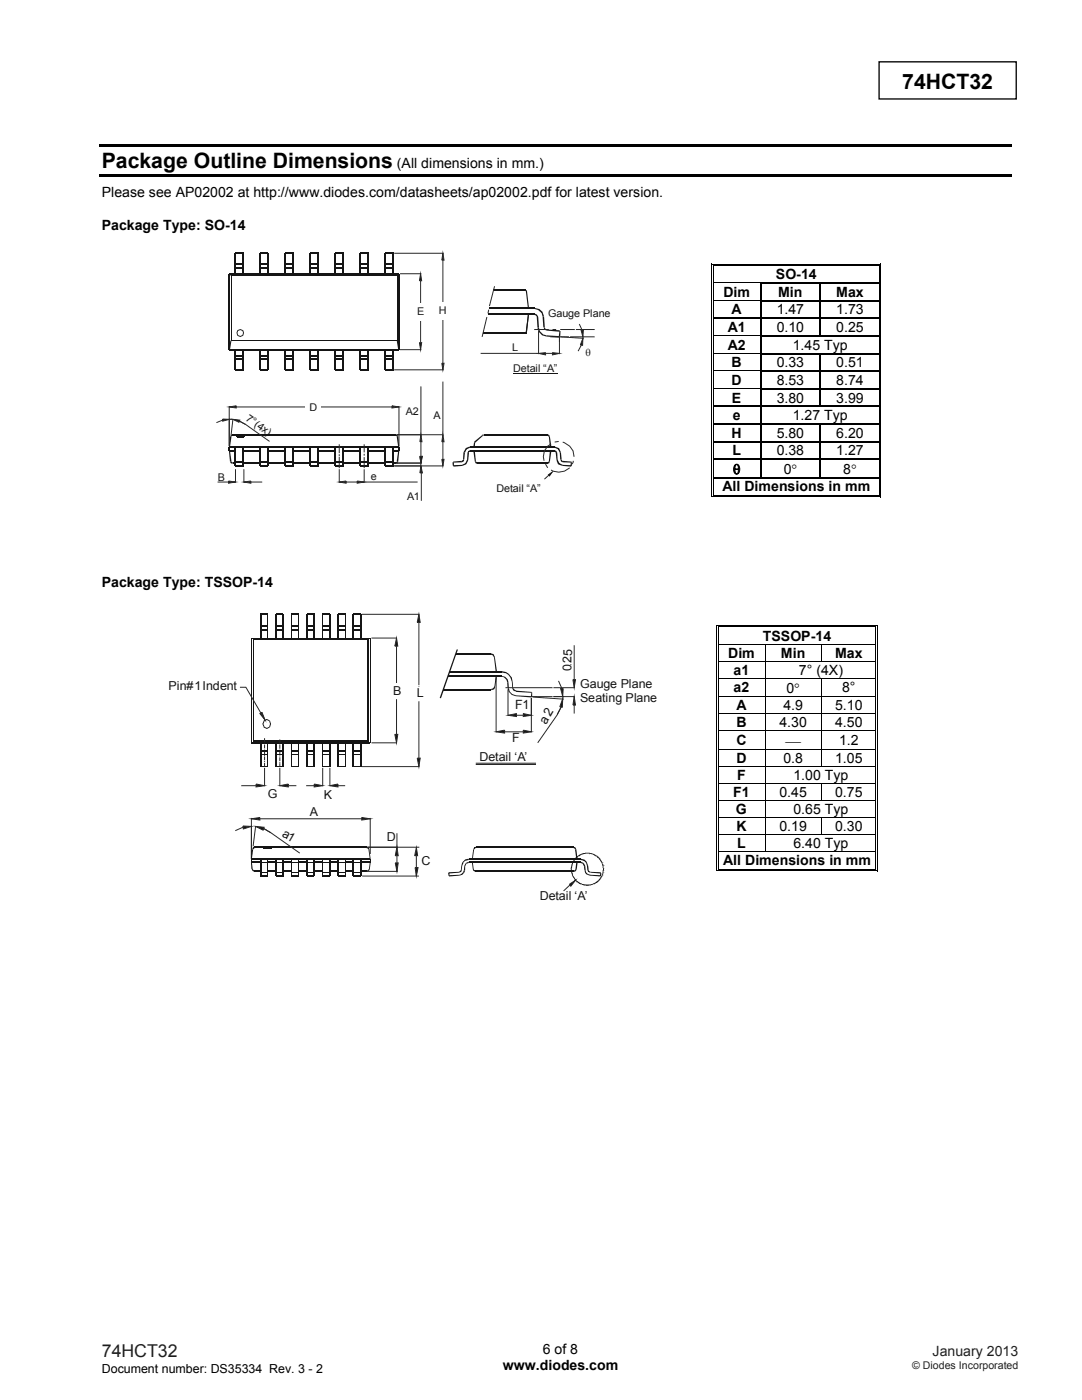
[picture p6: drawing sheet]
<svg xmlns="http://www.w3.org/2000/svg" width="216mm" height="279mm" viewBox="0 0 216 279" stroke-linecap="round" stroke-linejoin="round" font-family="sans-serif">
<defs><g id="words">
<g font-size="4.2">
<text x="180" y="17.7">74HCT32</text>
<text x="20.3" y="33.6">Package Outline Dimensions</text>
</g>
<text font-size="3.5" fill="#231f20" x="20.3" y="270.9">74HCT32</text>
<g font-size="2.8">
<text x="79.2" y="33.6">(All dimensions in mm.)</text>
<text x="20.3" y="39.3">Please see AP02002 at http://www.diodes.com/datasheets/ap02002.pdf for latest version.</text>
<text x="20.3" y="45.8">Package Type: SO-14</text>
<text x="144.3" y="59.3">Dim</text>
<text x="154.8" y="55.8">SO-14</text>
<text x="155.3" y="59.3">Min</text>
<text x="166.9" y="59.3">Max</text>
<text x="146" y="62.8">A</text>
<text x="155" y="62.8">1.47</text>
<text x="166.9" y="62.8">1.73</text>
<text x="145.2" y="66.3">A1</text>
<text x="145.2" y="69.8">A2</text>
<text x="155" y="66.3">0.10</text>
<text x="158.2" y="69.8">1.45 Typ</text>
<text x="166.9" y="66.3">0.25</text>
<text x="146" y="73.3">B</text>
<text x="146" y="76.8">D</text>
<text x="155" y="73.3">0.33</text>
<text x="155" y="76.8">8.53</text>
<text x="166.9" y="73.3">0.51</text>
<text x="166.9" y="76.8">8.74</text>
<text x="146" y="80.3">E</text>
<text x="146.2" y="83.8">e</text>
<text x="155" y="80.3">3.80</text>
<text x="158.2" y="83.8">1.27 Typ</text>
<text x="166.9" y="80.3">3.99</text>
<text x="146" y="87.3">H</text>
<text x="155" y="87.3">5.80</text>
<text x="166.9" y="87.3">6.20</text>
<text x="146.1" y="90.8">L</text>
<text x="146.3" y="94.6">θ</text>
<text x="155" y="90.8">0.38</text>
<text x="156.4" y="94.6">0°</text>
<text x="166.9" y="90.8">1.27</text>
<text x="168.3" y="94.6">8°</text>
<text x="144.2" y="98.1">All Dimensions in mm</text>
<text x="20.3" y="117.2">Package Type: TSSOP-14</text>
<text x="145.3" y="131.2">Dim</text>
<text x="152.2" y="127.8">TSSOP-14</text>
<text x="155.8" y="131.2">Min</text>
<text x="166.6" y="131.2">Max</text>
<text x="146.4" y="134.7">a1</text>
<text x="159.4" y="134.7">7° (4X)</text>
<text x="146.4" y="138.2">a2</text>
<text x="146.9" y="141.7">A</text>
<text x="156.3" y="141.7">4.9</text>
<text x="156.9" y="138.3">0°</text>
<text x="166.6" y="141.7">5.10</text>
<text x="168" y="138.2">8°</text>
<text x="146.9" y="145.1">B</text>
<text x="146.9" y="148.7">C</text>
<text x="155.5" y="145.1">4.30</text>
<text x="156.9" y="148.8">⎯</text>
<text x="166.6" y="145.1">4.50</text>
<text x="167.4" y="148.7">1.2</text>
<text x="146.9" y="152.2">D</text>
<text x="147.1" y="155.6">F</text>
<text x="156.3" y="152.2">0.8</text>
<text x="158.3" y="155.6">1.00 Typ</text>
<text x="166.6" y="152.2">1.05</text>
<text x="146.3" y="159">F1</text>
<text x="155.5" y="159">0.45</text>
<text x="166.6" y="159">0.75</text>
<text x="146.9" y="162.5">G</text>
<text x="146.9" y="165.9">K</text>
<text x="155.5" y="165.9">0.19</text>
<text x="158.3" y="162.5">0.65 Typ</text>
<text x="166.6" y="165.9">0.30</text>
<text x="144.3" y="172.7">All Dimensions in mm</text>
<text x="147.1" y="169.3">L</text>
<text x="158.3" y="169.3">6.40 Typ</text>
<text x="100.3" y="273.5">www.diodes.com</text>
<text x="108.3" y="270.2">6 of 8</text>
</g>
<text font-size="2.8" fill="#231f20" x="186.1" y="270.6">January 2013</text>
<g font-size="2.5" fill="#131516">
<text x="33.7" y="137.7">Pin# 1 Indent</text>
<text x="114.1" y="133.9" transform="rotate(-90 114.1 133.9)">025</text>
<text x="115.8" y="137.2">Gauge Plane</text>
<text x="78.4" y="138.8">B</text>
<text x="83.2" y="139.2">L</text>
<text x="102.8" y="141.6">F1</text>
<text x="115.8" y="140">Seating Plane</text>
<text x="102.2" y="148.2">F</text>
<text x="109" y="144.6" transform="rotate(-60 109 144.6)">a2</text>
<text x="95.7" y="151.8">Detail ‘A’</text>
<text x="53.5" y="159.2">G</text>
<text x="64.6" y="159.4">K</text>
<text x="56.2" y="166.9" transform="rotate(30 56.2 166.9)">a1</text>
<text x="61.8" y="162.8">A</text>
<text x="77.2" y="167.9">D</text>
<text x="84.1" y="172.6">C</text>
<text x="107.7" y="179.7">Detail ‘A’</text>
</g>
<text font-size="2.5" x="20.3" y="274">Document number: DS35334 Rev. 3 - 2</text>
<g font-size="2.1" fill="#131516">
<text x="83.3" y="62.9">E</text>
<text x="87.6" y="62.6">H</text>
<text x="109.4" y="63.4">Gauge Plane</text>
<text x="102.2" y="70">L</text>
<text x="116.8" y="71">θ</text>
<text x="102.4" y="74.3">Detail “A”</text>
<text x="48.9" y="83.8" transform="rotate(35 48.9 83.8)">7°(4x)</text>
<text x="61.8" y="81.9">D</text>
<text x="81" y="82.7">A2</text>
<text x="86.5" y="83.7">A</text>
<text x="43.5" y="95.9">B</text>
<text x="74" y="95.7">e</text>
<text x="81.2" y="99.7">A1</text>
<text x="99.1" y="98.1">Detail “A”</text>
</g>
<text font-size="2.1" fill="#231f20" x="182" y="273.2">© Diodes Incorporated</text>
<text font-size="1.9" fill="#131516" x="114.1" y="132.8" transform="rotate(-90 114.1 132.8)">.</text>
</g></defs>
<path d="M175.4 12.3h27.4v7.4h-27.4z" fill="none" stroke="#000" stroke-width=".26"/>
<path d="M19.8 28.7h182v.6h-182zM19.8 34.8h182v.5h-182z" fill="#000"/>
<g fill="#fff">
<path d="M142.5 53.1h32.8v3.3h-32.8z"/>
<path d="M142.6 53.1h32.6v3.3h-32.6z"/>
</g>
<path d="M142 52.6h.2v.5h-.2zM142 52.6h.5v.2h-.5zM142.3 53h.2v.1h-.2z" fill="#000"/>
<path d="M142.5 52.7h32.8M142.5 53h32.8" fill="none" stroke="#000" stroke-width=".2"/>
<path d="M142.5 53.1h32.8z" fill="#fff"/>
<path d="M175.3 52.6h.5v.2h-.5zM175.3 53h.2v.1h-.2zM175.7 52.6h.1v.5h-.1z" fill="#000"/>
<path d="M142.1 53.1v3.3M142.4 53.1v3.3M175.4 53.1v3.3M175.7 53.1v3.3" fill="none" stroke="#000" stroke-width=".2"/>
<g fill="#fff">
<path d="M142.5 56.7h9.1v3.2h-9.1z"/>
<path d="M142.6 56.7h8.8v3.2h-8.8z"/>
</g>
<path d="M142 56.4h.2v.3h-.2zM142.3 56.4h.2v.3h-.2z" fill="#000"/>
<path d="M142.5 56.5h9.1" fill="none" stroke="#000" stroke-width=".25"/>
<path d="M142.5 56.6l9.1 .1z" fill="#fff"/>
<path d="M151.6 56.4h.3v.3h-.3zM163.6 56.4h.2v.3h-.2zM175.3 56.4h.2v.3h-.2zM175.7 56.4h.1v.3h-.1z" fill="#000"/>
<path d="M151.8 56.7v3.2M151.9 56.5h11.7M163.7 56.7v3.2M163.8 56.5h11.5" fill="none" stroke="#000" stroke-width=".25"/>
<path d="M142.1 56.7v3.2M142.4 56.7v3.2M175.4 56.7v3.2M175.7 56.7v3.2" fill="none" stroke="#000" stroke-width=".2"/>
<g fill="#fff">
<path d="M142.5 60.2h9.1v3.2h-9.1z"/>
<path d="M142.6 60.2h8.8v3.2h-8.8z"/>
</g>
<path d="M142 59.9h.2v.3h-.2zM142.3 59.9h.2v.3h-.2z" fill="#000"/>
<path d="M142.5 60h9.1" fill="none" stroke="#000" stroke-width=".25"/>
<path d="M142.5 60.2h9.1z" fill="#fff"/>
<path d="M151.6 59.9h.3v.3h-.3zM163.6 59.9h.2v.3h-.2zM175.3 59.9h.2v.3h-.2zM175.7 59.9h.1v.3h-.1z" fill="#000"/>
<path d="M151.8 60.2v3.2M151.9 60h11.7M163.7 60.2v3.2M163.8 60h11.5" fill="none" stroke="#000" stroke-width=".25"/>
<path d="M142.1 60.2v3.2M142.4 60.2v3.2M175.4 60.2v3.2M175.7 60.2v3.2" fill="none" stroke="#000" stroke-width=".2"/>
<g fill="#fff">
<path d="M142.5 63.7h9.1v3.2h-9.1z"/>
<path d="M142.6 63.7h8.8v3.2h-8.8z"/>
</g>
<path d="M142 63.4h.2v.3h-.2zM142.3 63.4h.2v.3h-.2z" fill="#000"/>
<path d="M142.5 63.5h9.1" fill="none" stroke="#000" stroke-width=".25"/>
<path d="M142.5 63.7h9.1z" fill="#fff"/>
<path d="M151.6 63.4h.3v.3h-.3zM163.6 63.4h.2v.3h-.2zM175.3 63.4h.2v.3h-.2zM175.7 63.4h.1v.3h-.1z" fill="#000"/>
<path d="M151.8 63.7v3.2M151.9 63.5h11.7M163.7 63.7v3.2M163.8 63.5h11.5" fill="none" stroke="#000" stroke-width=".25"/>
<path d="M142.1 63.7v3.2M142.4 63.7v3.2M175.4 63.7v3.2M175.7 63.7v3.2" fill="none" stroke="#000" stroke-width=".2"/>
<g fill="#fff">
<path d="M142.5 67.2h9.1v3.2h-9.1z"/>
<path d="M142.6 67.2h8.8v3.2h-8.8z"/>
</g>
<path d="M142 66.9h.2v.3h-.2zM142.3 66.9h.2v.3h-.2z" fill="#000"/>
<path d="M142.5 67.1h9.1" fill="none" stroke="#000" stroke-width=".25"/>
<path d="M142.5 67.2h9.1z" fill="#fff"/>
<path d="M151.6 66.9h.3v.3h-.3zM175.3 66.9h.2v.3h-.2zM175.7 66.9h.1v.3h-.1z" fill="#000"/>
<path d="M151.8 67.2v3.2M151.9 67.1h23.4" fill="none" stroke="#000" stroke-width=".25"/>
<path d="M142.1 67.2v3.2M142.4 67.2v3.2M175.4 67.2v3.2M175.7 67.2v3.2" fill="none" stroke="#000" stroke-width=".2"/>
<g fill="#fff">
<path d="M142.5 70.7h9.1v3.2h-9.1z"/>
<path d="M142.6 70.7h8.8v3.2h-8.8z"/>
</g>
<path d="M142 70.4h.2v.3h-.2zM142.3 70.4h.2v.3h-.2z" fill="#000"/>
<path d="M142.5 70.5h9.1" fill="none" stroke="#000" stroke-width=".25"/>
<path d="M142.5 70.7h9.1z" fill="#fff"/>
<path d="M151.6 70.4h.3v.3h-.3zM163.6 70.4h.2v.3h-.2zM175.3 70.4h.2v.3h-.2zM175.7 70.4h.1v.3h-.1z" fill="#000"/>
<path d="M151.8 70.7v3.2M151.9 70.5h11.7M163.7 70.7v3.2M163.8 70.5h11.5" fill="none" stroke="#000" stroke-width=".25"/>
<path d="M142.1 70.7v3.2M142.4 70.7v3.2M175.4 70.7v3.2M175.7 70.7v3.2" fill="none" stroke="#000" stroke-width=".2"/>
<g fill="#fff">
<path d="M142.5 74.2h9.1v3.2h-9.1z"/>
<path d="M142.6 74.2h8.8v3.2h-8.8z"/>
</g>
<path d="M142 73.9h.2v.3h-.2zM142.3 73.9h.2v.3h-.2z" fill="#000"/>
<path d="M142.5 74.1h9.1" fill="none" stroke="#000" stroke-width=".25"/>
<path d="M142.5 74.2h9.1z" fill="#fff"/>
<path d="M151.6 73.9h.3v.3h-.3zM163.6 73.9h.2v.3h-.2zM175.3 73.9h.2v.3h-.2zM175.7 73.9h.1v.3h-.1z" fill="#000"/>
<path d="M151.8 74.2v3.2M151.9 74.1h11.7M163.7 74.2v3.2M163.8 74.1h11.5" fill="none" stroke="#000" stroke-width=".25"/>
<path d="M142.1 74.2v3.2M142.4 74.2v3.2M175.4 74.2v3.2M175.7 74.2v3.2" fill="none" stroke="#000" stroke-width=".2"/>
<g fill="#fff">
<path d="M142.5 77.7h9.1v3.3h-9.1z"/>
<path d="M142.6 77.7h8.8v3.3h-8.8z"/>
</g>
<path d="M142 77.4h.2v.3h-.2zM142.3 77.4h.2v.3h-.2z" fill="#000"/>
<path d="M142.5 77.6h9.1" fill="none" stroke="#000" stroke-width=".25"/>
<path d="M142.5 77.7h9.1z" fill="#fff"/>
<g fill="#000">
<path d="M151.6 77.4h.3v.3h-.3zM163.6 77.4h.2v.3h-.2zM175.3 77.4h.2v.3h-.2zM175.7 77.4h.1v.3h-.1zM142 81h.2v.2h-.2zM142 84.5h.2v.3h-.2zM142 88h.2v.3h-.2zM142 91.5h.2v.3h-.2zM142 95.2h.2v.3h-.2zM142 99.1h.5v.2h-.5zM142.3 81h.2v.2h-.2zM142.3 84.5h.2v.3h-.2z"/>
<path d="M142.3 88h.2v.3h-.2zM142.3 91.5h.2v.3h-.2zM142.3 95.2h.2v.3h-.2zM142.3 98.7h.2v.2h-.2zM151.6 81h.3v.2h-.3zM151.6 84.5h.3v.3h-.3zM151.6 88h.3v.3h-.3zM151.6 91.5h.3v.3h-.3zM163.6 84.5h.2v.3h-.2zM163.6 88h.2v.3h-.2zM163.6 91.5h.2v.3h-.2zM175.3 81h.2v.2h-.2z"/>
<path d="M175.3 84.5h.2v.3h-.2zM175.3 88h.2v.3h-.2zM175.3 91.5h.2v.3h-.2zM175.3 95.2h.2v.3h-.2zM175.3 99.1h.5v.2h-.5zM175.3 98.7h.2v.2h-.2zM175.7 81h.1v.2h-.1zM175.7 84.5h.1v.3h-.1zM175.7 88h.1v.3h-.1zM175.7 91.5h.1v.3h-.1zM175.7 95.2h.1v.3h-.1zM175.7 98.7h.1v.6h-.1z"/>
</g>
<g fill="none" stroke="#000" stroke-width=".25">
<path d="M151.8 77.7v3.3M151.9 77.6h11.7M163.7 77.7v3.3M163.8 77.6h11.5M142.5 81.1h9.1M142.5 84.6h9.1M142.5 88.1h9.1M142.5 91.6h9.1M142.5 95.3h32.8M151.8 81.2v3.3M151.8 84.8v3.2M151.8 88.3v3.2"/>
<path d="M151.8 91.8v3.4M151.9 81.1h23.4M151.9 84.6h11.7M151.9 88.1h11.7M151.9 91.6h11.7M163.7 84.8v3.2M163.7 88.3v3.2M163.7 91.8v3.4M163.8 84.6h11.5M163.8 88.1h11.5M163.8 91.6h11.5"/>
</g>
<g fill="none" stroke="#000" stroke-width=".2">
<path d="M142.1 77.7v3.3M142.4 77.7v3.3M175.4 77.7v3.3M175.7 77.7v3.3M142.1 81.2v3.3M142.1 84.8v3.2M142.1 88.3v3.2M142.1 91.8v3.4M142.1 95.5v3.8M142.4 81.2v3.3M142.4 84.8v3.2M142.4 88.3v3.2"/>
<path d="M142.4 91.8v3.4M142.4 95.5v3.2M142.5 99.2h32.8M142.5 98.8h32.8M175.4 81.2v3.3M175.4 84.8v3.2M175.4 88.3v3.2M175.4 91.8v3.4M175.4 95.5v3.2M175.7 81.2v3.3M175.7 84.8v3.2M175.7 88.3v3.2"/>
<path d="M175.7 91.8v3.4M175.7 95.5v3.2"/>
</g>
<g fill="#fff">
<path d="M143.5 125.2h31.2v3.3h-31.2z"/>
<path d="M143.5 125.2h31.1v3.3h-31.1z"/>
</g>
<path d="M142.9 124.7h.2v.5h-.2zM142.9 124.7h.5v.2h-.5zM143.3 125h.1v.2h-.1z" fill="#000"/>
<path d="M143.4 124.8h31.3M143.4 125.1h31.3" fill="none" stroke="#000" stroke-width=".2"/>
<path d="M143.4 125.2h31.3z" fill="#fff"/>
<path d="M174.7 124.7h.5v.2h-.5zM174.7 125h.2v.2h-.2zM175 124.7h.2v.5h-.2z" fill="#000"/>
<path d="M143 125.2v3.3M143.4 125.2v3.3M174.8 125.2v3.3M175.1 125.2v3.3" fill="none" stroke="#000" stroke-width=".2"/>
<g fill="#fff">
<path d="M143.5 128.6h9.1v3.3h-9.1z"/>
<path d="M143.5 128.6h8.9v3.3h-8.9z"/>
</g>
<path d="M142.9 128.5h.2v.1h-.2zM142.9 131.9h.2v.2h-.2zM142.9 135.3h.2v.2h-.2zM143.3 128.5h.1v.1h-.1zM143.3 131.9h.1v.2h-.1zM143.3 135.3h.1v.2h-.1zM174.7 128.5h.2v.1h-.2zM174.7 131.9h.2v.2h-.2zM174.7 135.3h.2v.2h-.2zM175 128.5h.2v.1h-.2zM175 131.9h.2v.2h-.2zM175 135.3h.2v.2h-.2z" fill="#000"/>
<g fill="none" stroke="#000" stroke-width=".2">
<path d="M143 128.6v3.3M143 132.1v3.2M143 135.5v3.4M143.4 128.6v3.3M143.4 132.1v3.2M143.4 135.5v3.4M143.4 128.5h31.3M143.4 132h31.3M143.4 135.4h31.3M152.7 128.6v3.3M152.7 132.1v3.2M152.7 135.5v3.4"/>
<path d="M163.8 128.6v3.3M163.8 135.5v3.4M174.8 128.6v3.3M174.8 132.1v3.2M174.8 135.5v3.4M175.1 128.6v3.3M175.1 132.1v3.2M175.1 135.5v3.4"/>
</g>
<g fill="#fff">
<path d="M143.5 139.1h9.1v3.3h-9.1z"/>
<path d="M143.5 139.1h8.9v3.3h-8.9z"/>
</g>
<path d="M142.9 138.9h.2v.2h-.2zM143.3 138.9h.1v.2h-.1zM174.7 138.9h.2v.2h-.2zM175 138.9h.2v.2h-.2z" fill="#000"/>
<path d="M143 139.1v3.3M143.4 139.1v3.3M143.4 139h31.3M152.7 139.1v3.3M163.8 139.1v3.3M174.8 139.1v3.3M175.1 139.1v3.3" fill="none" stroke="#000" stroke-width=".2"/>
<g fill="#fff">
<path d="M143.5 142.5h9.1v3.3h-9.1z"/>
<path d="M143.5 142.5h8.9v3.3h-8.9z"/>
</g>
<path d="M142.9 142.4h.2v.1h-.2zM143.3 142.4h.1v.1h-.1zM174.7 142.4h.2v.1h-.2zM175 142.4h.2v.1h-.2z" fill="#000"/>
<path d="M143 142.5v3.3M143.4 142.5v3.3M143.4 142.5h31.3M152.7 142.5v3.3M163.8 142.5v3.3M174.8 142.5v3.3M175.1 142.5v3.3" fill="none" stroke="#000" stroke-width=".2"/>
<g fill="#fff">
<path d="M143.5 146h9.1v3.4h-9.1z"/>
<path d="M143.5 146.1h8.9v3.2h-8.9z"/>
</g>
<path d="M142.9 145.8h.2v.1h-.2zM143.3 145.8h.1v.1h-.1zM174.7 145.8h.2v.1h-.2zM175 145.8h.2v.1h-.2z" fill="#000"/>
<path d="M143 145.9v3.5M143.4 145.9v3.5M143.4 145.9h31.3M152.7 145.9v3.5M163.8 145.9v3.5M174.8 145.9v3.5M175.1 145.9v3.5" fill="none" stroke="#000" stroke-width=".2"/>
<g fill="#fff">
<path d="M143.5 149.6h9.1v3.2h-9.1z"/>
<path d="M143.5 149.6h8.9v3.2h-8.9z"/>
</g>
<path d="M142.9 149.4h.2v.2h-.2zM143.3 149.4h.1v.2h-.1zM174.7 149.4h.2v.2h-.2zM175 149.4h.2v.2h-.2z" fill="#000"/>
<path d="M143 149.6v3.2M143.4 149.6v3.2M143.4 149.5h31.3M152.7 149.6v3.2M163.8 149.6v3.2M174.8 149.6v3.2M175.1 149.6v3.2" fill="none" stroke="#000" stroke-width=".2"/>
<g fill="#fff">
<path d="M143.5 153h9.1v3.3h-9.1z"/>
<path d="M143.5 153h8.9v3.3h-8.9z"/>
</g>
<g fill="#000">
<path d="M142.9 152.8h.2v.2h-.2zM142.9 156.3h.2v.1h-.2zM142.9 159.7h.2v.2h-.2zM143.3 152.8h.1v.2h-.1zM143.3 156.3h.1v.1h-.1zM143.3 159.7h.1v.2h-.1zM174.7 152.8h.2v.2h-.2zM174.7 156.3h.2v.1h-.2zM174.7 159.7h.2v.2h-.2zM175 152.8h.2v.2h-.2zM175 156.3h.2v.1h-.2zM175 159.7h.2v.2h-.2z"/>
<path d="M142.9 163.1h.2v.2h-.2zM142.9 166.5h.2v.2h-.2zM142.9 169.9h.2v.2h-.2zM142.9 173.7h.5v.2h-.5zM143.3 163.1h.1v.2h-.1zM143.3 166.5h.1v.2h-.1zM143.3 169.9h.1v.2h-.1zM143.3 173.4h.1v.2h-.1zM174.7 163.1h.2v.2h-.2zM174.7 166.5h.2v.2h-.2zM174.7 169.9h.2v.2h-.2zM174.7 173.7h.5v.2h-.5z"/>
<path d="M174.7 173.4h.2v.2h-.2zM175 163.1h.2v.2h-.2zM175 166.5h.2v.2h-.2zM175 169.9h.2v.2h-.2zM175 173.4h.2v.5h-.2z"/>
</g>
<g fill="none" stroke="#000" stroke-width=".2">
<path d="M143 153v3.3M143 156.4v3.3M143 159.9v3.2M143.4 153v3.3M143.4 156.4v3.3M143.4 159.9v3.2M143.4 152.9h31.3M143.4 156.3h31.3M143.4 159.8h31.3M152.7 153v3.3M152.7 156.4v3.3M152.7 159.9v3.2"/>
<path d="M163.8 156.4v3.3M174.8 153v3.3M174.8 156.4v3.3M174.8 159.9v3.2M175.1 153v3.3M175.1 156.4v3.3M175.1 159.9v3.2M143 163.3v3.2M143 166.7v3.2M143 170.1v3.8M143.4 163.3v3.2M143.4 166.7v3.2"/>
<path d="M143.4 170.1v3.3M143.4 163.2h31.3M143.4 166.6h31.3M143.4 170h31.3M143.4 173.8h31.3M143.4 173.5h31.3M152.7 163.3v3.2M152.7 166.7v3.2M163.8 163.3v3.2M174.8 163.3v3.2M174.8 166.7v3.2M174.8 170.1v3.3"/>
<path d="M175.1 163.3v3.2M175.1 166.7v3.2M175.1 170.1v3.3"/>
</g>
<path d="M45.7 54.6h33.9" fill="none" stroke="#131516" stroke-width=".3"/>
<path d="M45.8 54.6v15.1M79.6 54.6v15.1" fill="none" stroke="#131516" stroke-width=".21"/>
<path d="M45.7 69.8h33.9" fill="none" stroke="#131516" stroke-width=".23"/>
<path d="M66.9 50.5h1.6v.2h-1.6z" fill="#131516"/>
<path d="M66.9 50.5v4.1" fill="none" stroke="#131516" stroke-width=".3"/>
<path d="M68.5 50.5v4.1" fill="none" stroke="#131516" stroke-width=".21"/>
<path d="M71.9 50.5h1.6v.2h-1.6z" fill="#131516"/>
<path d="M71.8 50.5v4.1" fill="none" stroke="#131516" stroke-width=".21"/>
<path d="M73.5 50.5v4.1" fill="none" stroke="#131516" stroke-width=".3"/>
<path d="M76.8 50.5h1.6v.2h-1.6z" fill="#131516"/>
<path d="M76.8 50.5v4.1" fill="none" stroke="#131516" stroke-width=".28"/>
<path d="M78.4 50.5v4.1" fill="none" stroke="#131516" stroke-width=".21"/>
<path d="M76.8 73.7h1.6v.3h-1.6z" fill="#131516"/>
<path d="M76.8 69.7v4.1" fill="none" stroke="#131516" stroke-width=".28"/>
<path d="M73.5 69.7v4.1" fill="none" stroke="#131516" stroke-width=".3"/>
<path d="M71.8 69.7v4.1" fill="none" stroke="#131516" stroke-width=".21"/>
<path d="M71.9 73.7h1.6v.3h-1.6z" fill="#131516"/>
<path d="M68.5 69.7v4.1" fill="none" stroke="#131516" stroke-width=".21"/>
<path d="M66.9 69.7v4.1" fill="none" stroke="#131516" stroke-width=".3"/>
<path d="M66.9 73.7h1.6v.3h-1.6z" fill="#131516"/>
<path d="M78.4 69.7v4.1" fill="none" stroke="#131516" stroke-width=".21"/>
<path d="M47 73.7h1.6v.3h-1.6z" fill="#131516"/>
<path d="M61.9 69.7v4.1" fill="none" stroke="#131516" stroke-width=".21"/>
<path d="M63.5 69.7v4.1" fill="none" stroke="#131516" stroke-width=".3"/>
<g fill="#131516">
<path d="M61.9 73.7h1.6v.3h-1.6z"/>
<path d="M56.9 73.7h1.6v.3h-1.6z"/>
</g>
<path d="M58.5 69.7v4.1" fill="none" stroke="#131516" stroke-width=".21"/>
<path d="M56.9 69.7v4.1" fill="none" stroke="#131516" stroke-width=".3"/>
<path d="M52 73.7h1.5v.3h-1.5z" fill="#131516"/>
<path d="M48.6 69.7v4.1M51.9 69.7v4.1M53.5 69.7v4.1" fill="none" stroke="#131516" stroke-width=".21"/>
<path d="M47 69.7v4.1" fill="none" stroke="#131516" stroke-width=".3"/>
<path d="M47 50.5h1.6v.2h-1.6z" fill="#131516"/>
<path d="M48.6 50.5v4.1M51.9 50.5v4.1M53.5 50.5v4.1" fill="none" stroke="#131516" stroke-width=".21"/>
<path d="M52 50.5h1.5v.2h-1.5z" fill="#131516"/>
<path d="M56.9 50.5v4.1" fill="none" stroke="#131516" stroke-width=".3"/>
<path d="M58.5 50.5v4.1" fill="none" stroke="#131516" stroke-width=".21"/>
<g fill="#131516">
<path d="M56.9 50.5h1.6v.2h-1.6z"/>
<path d="M61.9 50.5h1.6v.2h-1.6z"/>
</g>
<path d="M47 50.5v4.1M63.5 50.5v4.1" fill="none" stroke="#131516" stroke-width=".3"/>
<path d="M61.9 50.5v4.1M46.4 86.8h32.6" fill="none" stroke="#131516" stroke-width=".21"/>
<g fill="#131516">
<path d="M46.4 92.3h.6v.3h-.6z"/>
<path d="M45.7 89.3h.2v.7h-.2z"/>
<path d="M79.5 89.3h.2v.7h-.2z"/>
</g>
<path d="M45.7 89.2h33.9" fill="none" stroke="#131516" stroke-width=".21"/>
<path d="M45.7 89.9h1.3v.2h-1.3z" fill="#131516"/>
<path d="M47 89.3v3.7M56.9 89.3v3.7M63.5 89.3v3.7M66.9 89.3v3.7M73.5 89.3v3.7" fill="none" stroke="#131516" stroke-width=".3"/>
<path d="M48.6 89.3v3.7M51.9 89.3v3.7M53.5 89.3v3.7M58.5 89.3v3.7M61.9 89.3v3.7M68.5 89.3v3.7M71.8 89.3v3.7M78.4 89.3v3.7" fill="none" stroke="#131516" stroke-width=".21"/>
<path d="M76.8 89.3v3.7" fill="none" stroke="#131516" stroke-width=".28"/>
<g fill="#131516">
<path d="M47 92.8h1.6v.3h-1.6z"/>
<path d="M52 92.8h1.5v.3h-1.5z"/>
<path d="M56.9 92.8h1.6v.3h-1.6z"/>
<path d="M61.9 92.8h1.6v.3h-1.6z"/>
<path d="M66.9 92.8h1.6v.3h-1.6z"/>
<path d="M71.9 92.8h1.6v.3h-1.6z"/>
<path d="M76.8 92.8h1.6v.3h-1.6z"/>
<path d="M78.4 92.3h.6v.3h-.6z"/>
</g>
<path d="M48.6 92.4h3.4M53.5 92.4h3.4M58.5 92.4h3.4M63.5 92.4h3.4M68.5 92.4h3.4M73.5 92.4h3.3" fill="none" stroke="#131516" stroke-width=".23"/>
<g fill="#131516">
<path d="M45.9 87.1h.3l-.3 2.2-.2-.1z"/>
<path d="M45.7 90h.2l.3 2-.3 .1z"/>
<path d="M79.2 87.1h.3l.2 2.1-.2 .1z"/>
<path d="M79.5 90h.2l-.2 2.1-.3-.1z"/>
</g>
<path d="M48.6 90h3.4M53.5 90h3.4M58.5 90h3.4M63.5 90h3.4M68.5 90h3.4M73.5 90h3.3" fill="none" stroke="#131516" stroke-width=".28"/>
<g fill="#131516">
<path d="M78.4 89.9h1.2v.2h-1.2z"/>
<path d="M94.6 88.2l.2 .1-.1 1-.3-.1z"/>
</g>
<path d="M93.8 89.2h16.9M96.6 86.8h12.6" fill="none" stroke="#131516" stroke-width=".21"/>
<path d="M95.2 92.4h14" fill="none" stroke="#131516" stroke-width=".23"/>
<path d="M93.8 90h16.9" fill="none" stroke="#131516" stroke-width=".28"/>
<g fill="#131516">
<path d="M94.4 90h.3l.3 2-.3 .1z"/>
<path d="M109.5 87.1h.2l.3 2.1-.3 .1z"/>
<path d="M109.7 90h.3l-.3 2.1-.2-.1z"/>
<path d="M90.4 92.8h1.8v.2l-1.7 .1z"/>
<path d="M90.4 92.1l1.7-.1 .1 .3h-1.8z"/>
<path d="M92.5 90.3l.3 .1-.2 1.3h-.2z"/>
<path d="M93.3 90.4h.3l-.2 1.4h-.2z"/>
<path d="M90.3 92.3h.3v.7h-.2z"/>
<path d="M112.2 92.8h1.8v.3l-1.8-.1z"/>
<path d="M110.9 90.4h.3l.1 1.4h-.3z"/>
<path d="M111.7 90.4l.2-.1 .2 1.4h-.3z"/>
<path d="M112.3 92l1.7 .1v.2h-1.7z"/>
<path d="M113.9 92.3h.2v.7h-.3z"/>
<path d="M94.6 88.2l1.6-1.4 .2 .2-1.6 1.4z"/>
<path d="M93.5 90l.2-.1 .2 .2-.3 .1zM93.5 90l.1 .1zM93.4 90.1h.2l-.1 .3h-.2z"/>
<path d="M92.1 92l.2-.1 .2 .2-.3 .2zM92.4 92l.1 .1zM92.4 91.7l.2 .1-.1 .2h-.3z"/>
<path d="M93 89.4l.7-.3 .2 .2-.9 .4zM92.9 89.5l.1 .1zM92.9 89.5l.2 .1-.3 .8-.3-.1z"/>
<path d="M92.2 92.8l.7-.4 .1 .3-.8 .3zM93 92.6v.1zM93.2 91.7l.2 .2-.4 .7-.2-.1z"/>
<path d="M111 91.9l.3-.2 .3 .8-.3 .1zM111.3 92.6h.2zM111.6 92.4l.7 .4-.1 .2-.8-.3z"/>
<path d="M111.3 89.6l.3-.1 .3 .8-.2 .1zM111.5 89.4v.2zM110.7 89.1l.8 .3-.1 .3-.8-.4z"/>
<path d="M111.8 91.8l.3-.1v.3h-.2zM111.9 92h.2l-.1 .1zM112.1 91.9l.3 .1-.2 .3-.2-.2z"/>
<path d="M110.8 90.1h.2l.2 .3h-.3zM111 90l-.1 .1zM110.7 89.9l.3 .1-.1 .2-.3-.1z"/>
</g>
<path d="M46.1 54.9h33.2v13.1h-33.2z" fill="none" stroke="#131516" stroke-width=".2"/>
<g fill="#131516">
<path d="M79.2 54.9l.3-.3 .2 .1-.3 .3z"/>
<path d="M45.7 54.7l.2-.1 .3 .3-.2 .1z"/>
<path d="M46 68h.2l-.3 1.8-.2-.1z"/>
<path d="M79.2 68h.2l.3 1.7-.2 .1z"/>
</g>
<path d="M47.4 66l.5-.2 .6 .2 .1 .4-.1 .5-.6 .3-.5-.3-.1-.5z" fill="none" stroke="#23282b" stroke-width=".2"/>
<g fill="#131516">
<path d="M52 92.8h1.5v.3h-1.5z"/>
<path d="M46.1 86.8l.3-.1 .1 .2-.3 .1zM46.1 86.8l.1 .1zM46.1 86.8l.1 .2-.1 .2-.2-.1z"/>
<path d="M79.1 87l.2-.2 .2 .3-.3 .1zM79.2 86.8v.1zM79 86.7l.2 .1v.2l-.3-.1z"/>
<path d="M45.9 92.2l.2-.2 .2 .3-.3 .1zM46 92.4l.2-.1zM46.2 92.2l.3 .1-.1 .3-.3-.1z"/>
<path d="M78.9 92.3l.3-.1v.3l-.2 .1zM79.2 92.3l.1 .2zM79.2 92l.3 .1-.2 .3-.2-.1z"/>
</g>
<path d="M67.7 88.7v1.7M67.7 90.7v.3M67.7 91.2v2.2M67.7 93.6v2.8M69.1 96.2h2.2M72.7 96.2h10.6M72.7 88.7v1.6M72.7 90.6v.3M72.7 91.2v2.2M72.7 93.6v2.8" fill="none" stroke="#23282b" stroke-width=".2"/>
<path d="M67.7 96.2l1.4-.2v.4z" fill="#131516"/>
<path d="M67.7 96.2l1.4-.2v.4z" fill="none" stroke="#23282b" stroke-width=".2"/>
<path d="M71.3 96l1.4 .2-1.4 .2z" fill="#131516"/>
<path d="M44.4 83.8l-1.2 .5M45.7 83.5v5.5M45.7 83.7h.8l1.3 .4 1.2 .6M46.5 83.6l-.4 3.3M47.8 84.1l1.2 .6M49 84.7l4.8 3.4M71.3 96l1.4 .2-1.4 .2z" fill="none" stroke="#23282b" stroke-width=".2"/>
<path d="M46.5 83.7l1.4 .1-.2 .5z" fill="#131516"/>
<path d="M46.5 83.7l1.4 .1-.2 .5z" fill="none" stroke="#23282b" stroke-width=".2"/>
<path d="M44.4 83.6l1.3 .1-1.3 .4z" fill="#131516"/>
<path d="M44.4 83.6l1.3 .1-1.3 .4zM45.7 81.1v7.9M47.1 81.2h31.1M79.6 81.1v7.9" fill="none" stroke="#23282b" stroke-width=".2"/>
<path d="M45.7 81.2l1.4-.2v.4z" fill="#131516"/>
<path d="M45.7 81.2l1.4-.2v.4z" fill="none" stroke="#23282b" stroke-width=".2"/>
<path d="M78.2 81l1.4 .2-1.4 .2z" fill="#131516"/>
<path d="M78.2 81l1.4 .2-1.4 .2zM108.9 92.6l.4 .8M110 88.6a2.71 2.71 0 0 0-1.4 3.4M111.5 88.1l-.8 .1M112.3 88.2a3.1 3.1 0 0 1 2.3 3M113.7 93.4a3.1 3.1 0 0 1-3.7 .4M114.4 92l-.3 .6" fill="none" stroke="#23282b" stroke-width=".2"/>
<path d="M104.9 57.9h.2l.5 3.6-.3 .1z" fill="#131516"/>
<path d="M109 67.2h2.6M109.1 66h2.6" fill="none" stroke="#131516" stroke-width=".44"/>
<g fill="#131516">
<path d="M105.3 62.7h.3l-.5 3.7h-.2z"/>
<path d="M107 62.9l.2-.1 .2 .4-.2 .2zM107.1 62.8l-.1 .1zM106.7 62.6l.4 .2-.1 .2-.4-.2z"/>
<path d="M108.5 65.4l.2-.1 .2 .4-.3 .1zM108.6 65.8l.2-.1zM108.8 65.6l.4 .2-.1 .2-.4-.2z"/>
<path d="M108.1 62.4l.2-.1 .3 .8-.3 .1zM108.1 62.3h.2zM107.6 61.7l.7 .6-.2 .2-.7-.6zM106.7 61.4l.8 .3v.2l-.8-.2z"/>
<path d="M107.3 65.5l.2-.1 .3 .8-.3 .1zM107.5 66.3l.2-.1zM107.5 66.3l.3-.2 .6 .6-.3 .2zM108.1 66.9l.2-.1zM108.3 66.7l.8 .2-.1 .3-.8-.3z"/>
</g>
<path d="M107.3 63.3v2.1M108.5 63.2v2.1" fill="none" stroke="#131516" stroke-width=".44"/>
<g fill="#131516">
<path d="M105.3 62.7h.3l-.5 3.7h-.2z"/>
<path d="M111.6 66.1h.2v1.1h-.3z"/>
</g>
<path d="M96.4 66.4h8.7" fill="none" stroke="#131516" stroke-width=".3"/>
<path d="M98.5 57.9h6.6M97.6 61.6h9.1" fill="none" stroke="#131516" stroke-width=".21"/>
<path d="M97.3 62.7h9.4" fill="none" stroke="#131516" stroke-width=".23"/>
<path d="M84 77.1v9.7M79.2 92.4h4.9M79.2 86.8h4.9M84 88.2v2.9" fill="none" stroke="#23282b" stroke-width=".2"/>
<path d="M83.8 91.1h.4l-.2 1.3z" fill="#131516"/>
<path d="M83.8 91.1h.4l-.2 1.3z" fill="none" stroke="#23282b" stroke-width=".2"/>
<path d="M84 86.8l.2 1.4h-.4z" fill="#131516"/>
<path d="M78.7 92.4h5.4M78.7 93h5.4M84 86.8l.2 1.4h-.4z" fill="none" stroke="#23282b" stroke-width=".2"/>
<path d="M83.8 91.1h.5l-.3 1.3z" fill="#131516"/>
<path d="M83.8 91.1h.5l-.3 1.3z" fill="none" stroke="#23282b" stroke-width=".2"/>
<path d="M84 93l.3 1.4h-.5z" fill="#131516"/>
<path d="M88.4 76.2v10.6M78.7 93h9.8M79.2 86.8h9.3M84 93l.3 1.4h-.5zM88.4 88.2v3.5" fill="none" stroke="#23282b" stroke-width=".2"/>
<path d="M88.2 91.7h.4l-.2 1.3z" fill="#131516"/>
<path d="M88.2 91.7h.4l-.2 1.3z" fill="none" stroke="#23282b" stroke-width=".2"/>
<path d="M88.4 86.8l.2 1.4h-.4z" fill="#131516"/>
<path d="M79.8 54.6h4.3M83.9 56v12.4M98.7 57.1l-1 4M79.8 69.8h4.3M97.2 63.3l-1 3.9M97.5 61.8l-.1 .7M88.4 86.8l.2 1.4h-.4z" fill="none" stroke="#23282b" stroke-width=".2"/>
<path d="M83.7 68.4h.4l-.2 1.4z" fill="#131516"/>
<path d="M83.7 68.4h.4l-.2 1.4z" fill="none" stroke="#23282b" stroke-width=".2"/>
<path d="M83.9 54.6l.2 1.4h-.4z" fill="#131516"/>
<path d="M78.7 50.5h9.8M83.9 54.6l.2 1.4h-.4zM88.4 51.9v20.6M78.7 73.8h9.8" fill="none" stroke="#23282b" stroke-width=".2"/>
<path d="M88.2 72.5h.4l-.2 1.3z" fill="#131516"/>
<path d="M88.2 72.5h.4l-.2 1.3z" fill="none" stroke="#23282b" stroke-width=".2"/>
<path d="M88.4 50.5l.2 1.4h-.4z" fill="#131516"/>
<path d="M88.4 50.5l.2 1.4h-.4z" fill="none" stroke="#23282b" stroke-width=".2"/>
<g fill="#131516">
<path d="M96.2 86.8l.3-.1 .1 .2-.3 .1z"/>
<path d="M109.4 87l.2-.2 .1 .3-.2 .1zM109.5 86.8v.1zM109.3 86.7l.2 .1-.1 .2-.2-.1z"/>
<path d="M109.2 92.3l.2-.1 .1 .3-.3 .1zM109.5 92.3l.1 .2zM109.5 92l.2 .1-.1 .3-.2-.1z"/>
<path d="M94.7 92.1l.3-.1 .1 .3-.2 .1zM95 92.3l-.1 .2zM95 92.2l.3 .1-.1 .3-.2-.1z"/>
</g>
<path d="M95.9 70.5h11.6M106.6 65.8h2.9M107.5 66v4.7M108.9 70.5h1.3M109.8 67.2h3.7M110.2 65.8h.8M111.6 67.2v3.5M111.8 65.8h2.9" fill="none" stroke="#23282b" stroke-width=".2"/>
<path d="M110.2 70.4l1.4 .1-1.4 .3z" fill="#131516"/>
<path d="M110.2 70.4l1.4 .1-1.4 .3z" fill="none" stroke="#23282b" stroke-width=".2"/>
<path d="M107.5 70.5l1.4-.1v.4z" fill="#131516"/>
<path d="M107.5 70.5l1.4-.1v.4zM111.8 67.2l4.7 .3M113.7 67.2h2.8M115.6 64.7l.6 1.2M116 68.8l-.6 1.3" fill="none" stroke="#23282b" stroke-width=".2"/>
<path d="M116.3 67.5l-.1 1.4-.4-.1z" fill="#131516"/>
<path d="M116.3 67.5l-.1 1.4-.4-.1z" fill="none" stroke="#23282b" stroke-width=".2"/>
<path d="M116 65.9l.4-.1-.1 1.4z" fill="#131516"/>
<path d="M116 65.9l.4-.1-.1 1.4z" fill="none" stroke="#23282b" stroke-width=".2"/>
<g fill="#131516">
<path d="M47.1 86.8h.2v.4h-.2z"/>
<path d="M48.5 86.8h.2v.4h-.2z"/>
<path d="M47.3 87.1h1.3v.2h-1.3z"/>
</g>
<path d="M114.9 65.8h3.8M116.5 67.2h2.2" fill="none" stroke="#23282b" stroke-width=".2"/>
<g fill="#fff">
<path d="M82.2 60.6h3.1v3.4h-3.1z"/>
<path d="M86.8 60.3h3v3.4h-3z"/>
<path d="M61 79.5h3v3.5h-3z"/>
</g>
<path d="M110.2 94.2l-1.6 1.4" fill="none" stroke="#23282b" stroke-width=".2"/>
<path d="M109.3 94.7l1.2-.8-.8 1.2z" fill="#131516"/>
<path d="M84.1 93.3v6.6" fill="none" stroke="#23282b" stroke-width=".2"/>
<g fill="#131516">
<path d="M47 92h1.6v.3h-1.6z"/>
<path d="M56.9 92h1.6v.3h-1.6z"/>
<path d="M61.9 92h1.6v.3h-1.6z"/>
<path d="M66.9 92h1.6v.3h-1.6z"/>
<path d="M71.9 92h1.6v.3h-1.6z"/>
<path d="M76.8 92h1.6v.3h-1.6z"/>
<path d="M52 92h1.5v.3h-1.5z"/>
<path d="M47 71h1.6v.2h-1.6z"/>
<path d="M56.9 71h1.6v.2h-1.6z"/>
<path d="M61.9 71h1.6v.2h-1.6z"/>
<path d="M66.9 71h1.6v.2h-1.6z"/>
<path d="M71.9 71h1.6v.2h-1.6z"/>
<path d="M76.8 71h1.6v.2h-1.6z"/>
<path d="M52 71h1.5v.2h-1.5z"/>
<path d="M47 71.5h1.6v.3h-1.6z"/>
<path d="M56.9 71.5h1.6v.3h-1.6z"/>
<path d="M61.9 71.5h1.6v.3h-1.6z"/>
<path d="M66.9 71.5h1.6v.3h-1.6z"/>
<path d="M71.9 71.5h1.6v.3h-1.6z"/>
<path d="M76.8 71.5h1.6v.3h-1.6z"/>
<path d="M52 71.5h1.5v.3h-1.5z"/>
<path d="M47 52.6h1.6v.3h-1.6z"/>
<path d="M56.9 52.6h1.6v.3h-1.6z"/>
<path d="M61.9 52.6h1.6v.3h-1.6z"/>
<path d="M66.9 52.6h1.6v.3h-1.6z"/>
<path d="M71.9 52.6h1.6v.3h-1.6z"/>
<path d="M76.8 52.6h1.6v.3h-1.6z"/>
<path d="M52 52.6h1.5v.3h-1.5z"/>
<path d="M47 53.3h1.6v.3h-1.6z"/>
<path d="M56.9 53.3h1.6v.3h-1.6z"/>
<path d="M61.9 53.3h1.6v.3h-1.6z"/>
<path d="M66.9 53.3h1.6v.3h-1.6z"/>
<path d="M71.9 53.3h1.6v.3h-1.6z"/>
<path d="M76.8 53.3h1.6v.3h-1.6z"/>
<path d="M52 53.3h1.5v.3h-1.5z"/>
</g>
<path d="M102.4 74.5h8.9" fill="none" stroke="#131516" stroke-width=".2"/>
<path d="M43.4 96.2h2.2M47 93.6v2.8M48.7 93.6v2.8" fill="none" stroke="#23282b" stroke-width=".2"/>
<path d="M45.6 96l1.4 .2-1.4 .2z" fill="#131516"/>
<path d="M45.6 96l1.4 .2-1.4 .2zM50.1 96.2h2.2" fill="none" stroke="#23282b" stroke-width=".2"/>
<path d="M48.7 96.2l1.4-.2v.4z" fill="#131516"/>
<path d="M48.7 96.2l1.4-.2v.4z" fill="none" stroke="#23282b" stroke-width=".2"/>
<path d="M50.2 127.3h23.7v21" fill="none" stroke="#131516" stroke-width=".2"/>
<path d="M50.2 148.2h23.7" fill="none" stroke="#131516" stroke-width=".25"/>
<path d="M61.3 122.4h1.4v.3h-1.4z" fill="#131516"/>
<path d="M61.3 122.6v4.7M62.7 122.6v4.7M61.3 148.3v4.7M62.7 148.3v4.7" fill="none" stroke="#131516" stroke-width=".25"/>
<path d="M61.3 152.9h1.4v.2h-1.4z" fill="#131516"/>
<path d="M50.8 169.1h22.4" fill="none" stroke="#131516" stroke-width=".25"/>
<g fill="#131516">
<path d="M52 174.7h1.5v.2h-1.5z"/>
<path d="M55.2 174.7h1.4v.2h-1.4z"/>
<path d="M58.2 174.7h1.4v.2h-1.4z"/>
<path d="M61.3 174.7h1.4v.2h-1.4z"/>
<path d="M64.4 174.7h1.4v.2h-1.4z"/>
<path d="M67.4 174.7h1.5v.2h-1.5z"/>
<path d="M70.6 174.7h1.4v.2h-1.4z"/>
</g>
<path d="M50.2 171.5h23.7" fill="none" stroke="#131516" stroke-width=".25"/>
<g fill="#131516">
<path d="M53.5 172h1.7v.2h-1.7z"/>
<path d="M56.6 172h1.6v.2h-1.6z"/>
<path d="M59.6 172h1.7v.2h-1.7z"/>
<path d="M62.7 172h1.7v.2h-1.7z"/>
<path d="M65.8 172h1.6v.2h-1.6z"/>
<path d="M68.9 172h1.7v.2h-1.7z"/>
<path d="M72 172h1.9v.2h-1.9z"/>
<path d="M53.5 173.7h1.7v.3h-1.7z"/>
<path d="M56.6 173.7h1.6v.3h-1.6z"/>
<path d="M59.6 173.7h1.7v.3h-1.7z"/>
<path d="M62.7 173.7h1.7v.3h-1.7z"/>
<path d="M65.8 173.7h1.6v.3h-1.6z"/>
<path d="M68.9 173.7h1.7v.3h-1.7z"/>
<path d="M72 173.7h1.2v.3h-1.2z"/>
<path d="M73.8 171.4h.2v.6h-.2z"/>
<path d="M73.5 169.6l.2-.1 .3 1.9h-.2z"/>
<path d="M73.8 172l.2 .1-.2 1.4-.2-.1z"/>
<path d="M94.4 169.5l.2 .1-.3 1.8h-.1z"/>
<path d="M73.2 173.7h.2l.1 .1-.2 .2zM73.5 173.7l.1 .1zM73.6 173.4l.2 .1-.2 .3-.2-.1z"/>
<path d="M73.4 169.2h.1l.2 .3-.2 .1zM73.5 169.1l-.1 .1zM73.2 169l.3 .1-.1 .2-.3-.1z"/>
<path d="M94.6 169.1l.3-.1 .1 .2-.3 .1zM94.6 169.1l.1 .1zM94.6 169.2h.2l-.2 .4-.2-.1z"/>
</g>
<path d="M93.6 172.1h22.2M95 169.1h19.4" fill="none" stroke="#131516" stroke-width=".25"/>
<path d="M94.2 172.1l.1-.1 .2 1.4-.2 .1z" fill="#131516"/>
<path d="M89.5 174.2h2.1M89.6 174.8h2.1" fill="none" stroke="#131516" stroke-width=".34"/>
<g fill="#131516">
<path d="M92.1 172.8h.1l-.1 .9-.1-.1z"/>
<path d="M92.6 172.8l.2 .1v.8h-.2z"/>
<path d="M92.8 171.5l.7-.1 .1 .2-.7 .2zM92.8 171.5l.1 .2-.5 .5-.1-.2zM92.2 172.1l.1-.1zM92.2 172.1l.3 .1-.3 .6h-.1z"/>
<path d="M93 172.2l.5-.2 .1 .2-.5 .2zM92.9 172.3l.1-.1zM92.9 172.3l.2 .1-.3 .5-.2-.1z"/>
<path d="M91.5 174l.4-.2 .1 .2-.3 .2zM91.9 173.9l.2 .1zM92 173.6l.1 .1v.3l-.3-.1z"/>
<path d="M91.6 174.6l.5-.2 .1 .2-.5 .2zM92.1 174.5l.1 .1zM92.4 174.1l.2 .1-.4 .4-.1-.2zM92.5 174.2h.1zM92.6 173.7h.2l-.2 .5-.2-.1z"/>
</g>
<path d="M50.5 127.7h23" fill="none" stroke="#131516" stroke-width=".2"/>
<path d="M73.5 127.7v20.1" fill="none" stroke="#131516" stroke-width=".25"/>
<path d="M48.5 165.1l-1.6 .7M50.2 164.8v6.6M51 164.9l1.6 .5 1.5 .8M51 164.8l-.5 4.1M52.6 165.4l1.5 .8M54.1 166.2l5.7 4.1" fill="none" stroke="#23282b" stroke-width=".2"/>
<path d="M51 164.9l1.7 .2-.2 .6z" fill="#131516"/>
<path d="M51 164.9l1.7 .2-.2 .6z" fill="none" stroke="#23282b" stroke-width=".2"/>
<path d="M48.5 164.8l1.7 .1-1.6 .5z" fill="#131516"/>
<path d="M48.5 164.8l1.7 .1-1.6 .5zM50.2 163.2v8.2M51.9 163.4h20.3M73.9 163.2v7.2" fill="none" stroke="#23282b" stroke-width=".2"/>
<path d="M50.2 163.4l1.7-.2v.5z" fill="#131516"/>
<path d="M50.2 163.4l1.7-.2v.5z" fill="none" stroke="#23282b" stroke-width=".2"/>
<path d="M72.2 163.2l1.7 .2-1.7 .3z" fill="#131516"/>
<path d="M72.2 163.2l1.7 .2-1.7 .3z" fill="none" stroke="#23282b" stroke-width=".2"/>
<path d="M113.6 176.4l1.2-.7-.9 1.2z" fill="#131516"/>
<path d="M73.1 173.9h6.3M73.3 169.1h6.1M79.2 166.3v2.8M79.2 170.8v1.4M113.6 176.4l1.2-.7-.9 1.2zM113.7 176.6l-1.2 1.2" fill="none" stroke="#23282b" stroke-width=".2"/>
<path d="M78.9 172.2h.6l-.3 1.7z" fill="#131516"/>
<path d="M78.9 172.2h.6l-.3 1.7z" fill="none" stroke="#23282b" stroke-width=".2"/>
<path d="M79.2 169.1l.3 1.7h-.6z" fill="#131516"/>
<path d="M74.1 127.3h5.1M79.1 128.9v17.7M74.1 148.3h5.1M73.3 169.1h10.4M79.2 169.1l.3 1.7h-.6z" fill="none" stroke="#23282b" stroke-width=".2"/>
<path d="M78.8 146.6h.6l-.3 1.7z" fill="#131516"/>
<path d="M78.8 146.6h.6l-.3 1.7z" fill="none" stroke="#23282b" stroke-width=".2"/>
<path d="M79.1 127.3l.3 1.6h-.6z" fill="#131516"/>
<path d="M72.2 122.6h11.5M79.1 127.3l.3 1.6h-.6zM83.6 124.2v27.1M72.2 153h11.5" fill="none" stroke="#23282b" stroke-width=".2"/>
<path d="M83.3 151.3h.6l-.3 1.7z" fill="#131516"/>
<path d="M83.2 151.3h.6l-.2 1.7z" fill="none" stroke="#23282b" stroke-width=".2"/>
<path d="M83.6 122.6l.3 1.6h-.6z" fill="#131516"/>
<path d="M83.6 122.6l.2 1.6h-.6zM94.9 152.3h12.1M94.9 152.6h12.1" fill="none" stroke="#23282b" stroke-width=".2"/>
<path d="M52.6 169.1h1.6v.2h-1.6z" fill="#131516"/>
<path d="M51.9 142.4l.4-.2 .6 1.5z" fill="#131516"/>
<path d="M51.9 142.4l.4-.2 .6 1.5z" fill="none" stroke="#23282b" stroke-width=".2"/>
<path d="M64.4 122.4h1.4v.3h-1.4z" fill="#131516"/>
<path d="M64.4 122.6v4.7M64.4 148.3v4.7" fill="none" stroke="#131516" stroke-width=".2"/>
<path d="M65.8 122.6v4.7M65.8 148.3v4.7" fill="none" stroke="#131516" stroke-width=".25"/>
<g fill="#131516">
<path d="M64.4 152.9h1.4v.2h-1.4z"/>
<path d="M67.4 122.4h1.5v.3h-1.5z"/>
</g>
<path d="M67.5 122.6v4.7M67.5 148.3v4.7" fill="none" stroke="#131516" stroke-width=".25"/>
<path d="M68.9 122.6v4.7M68.9 148.3v4.7" fill="none" stroke="#131516" stroke-width=".2"/>
<g fill="#131516">
<path d="M67.4 152.9h1.5v.2h-1.5z"/>
<path d="M70.6 122.4h1.4v.3h-1.4z"/>
</g>
<path d="M70.5 122.6v4.7M72 122.6v4.7M70.5 148.3v4.7M72 148.3v4.7" fill="none" stroke="#131516" stroke-width=".25"/>
<g fill="#131516">
<path d="M70.6 152.9h1.4v.2h-1.4z"/>
<path d="M58.2 122.4h1.4v.3h-1.4z"/>
</g>
<path d="M58.2 122.6v4.7M59.6 122.6v4.7M58.2 148.3v4.7M59.6 148.3v4.7" fill="none" stroke="#131516" stroke-width=".2"/>
<g fill="#131516">
<path d="M58.2 152.9h1.4v.2h-1.4z"/>
<path d="M55.2 122.4h1.3v.3h-1.3z"/>
</g>
<path d="M55.1 122.6v4.7M56.6 122.6v4.7M55.1 148.3v4.7M56.6 148.3v4.7" fill="none" stroke="#131516" stroke-width=".25"/>
<g fill="#131516">
<path d="M55.2 152.9h1.3v.2h-1.3z"/>
<path d="M52 122.4h1.5v.3h-1.5z"/>
</g>
<path d="M53.5 122.6v4.7M53.5 148.3v4.7" fill="none" stroke="#131516" stroke-width=".2"/>
<path d="M52.1 122.6v4.7M52.1 148.3v4.7" fill="none" stroke="#131516" stroke-width=".25"/>
<path d="M52 152.9h1.5v.2h-1.5z" fill="#131516"/>
<path d="M50.2 127.3v21M50.5 127.7v20.1M53.5 171.4v3.4M58.2 171.4v3.4M59.6 171.4v3.4M64.4 171.4v3.4M68.9 171.4v3.4" fill="none" stroke="#131516" stroke-width=".2"/>
<path d="M52.1 171.4v3.4M55.1 171.4v3.4M56.6 171.4v3.4M61.3 171.4v3.4M62.7 171.4v3.4M65.8 171.4v3.4M67.5 171.4v3.4M70.5 171.4v3.4M72 171.4v3.4" fill="none" stroke="#131516" stroke-width=".25"/>
<g fill="#131516">
<path d="M50.2 172h1.8v.2h-1.8z"/>
<path d="M50.8 173.7h1.2v.3h-1.2z"/>
<path d="M50.1 171.4h.1v.6h-.1z"/>
<path d="M50.2 169.5l.3 .1-.3 1.8h-.1z"/>
<path d="M50.1 172.1l.1-.1 .2 1.4-.2 .1z"/>
<path d="M50.2 173.5l.2-.1 .2 .3-.2 .1zM50.5 173.7l-.1 .1zM50.5 173.7h.3v.3l-.4-.2z"/>
<path d="M50.5 169.1l.3-.1 .1 .2-.3 .1zM50.4 169.2l.1-.1 .1 .1zM50.4 169.2h.3l-.2 .4-.2-.1z"/>
</g>
<path d="M50.5 147.9h23M93.6 171.5h22.2M94.9 173.9h19.6" fill="none" stroke="#131516" stroke-width=".25"/>
<g fill="#131516">
<path d="M114.7 169.6l.3-.1 .3 1.9h-.3z"/>
<path d="M115 172l.3 .1-.2 1.4-.3-.1z"/>
<path d="M94.3 173.5l.2-.1 .2 .3-.2 .1zM94.6 173.7l-.1 .1zM94.6 173.7h.3l-.1 .3-.3-.2z"/>
<path d="M114.7 169.2h.1l.2 .3-.3 .1zM114.7 169.1v.1zM114.4 169l.3 .1v.2l-.3-.1z"/>
</g>
<path d="M117.7 174.8h2.1M117.8 174.2h2.1" fill="none" stroke="#131516" stroke-width=".34"/>
<g fill="#131516">
<path d="M117.1 172.8h.3l.1 .8-.3 .1z"/>
<path d="M116.5 172.9l.3-.1 .1 .9h-.3z"/>
<path d="M119.7 174.2h.3l-.1 .6h-.2z"/>
<path d="M116.9 172.2l.2-.1 .3 .7h-.3zM117.1 172l-.1 .1zM116.6 171.5l.5 .5-.2 .2-.5-.5zM115.8 171.4l.7 .1v.3l-.7-.2z"/>
<path d="M116.3 172.4l.2-.1 .3 .5-.3 .1zM116.4 172.2l.1 .1zM115.8 172l.6 .2v.2l-.6-.2z"/>
<path d="M117.2 173.7l.3-.1v.3l-.1 .1zM117.5 173.9l-.1 .1zM117.5 173.8l.3 .2-.1 .2-.3-.2z"/>
<path d="M116.6 173.7h.3v.5h-.1zM116.8 174.2l.1-.1 .4 .3-.2 .2zM117.2 174.5l-.1 .1zM117.3 174.4l.5 .2-.1 .2-.5-.2z"/>
<path d="M114.5 173.7h.2l.1 .2-.2 .1zM114.8 173.7v.2zM114.8 173.4l.3 .1-.2 .3-.2-.1z"/>
</g>
<path d="M88.5 137.6h9.6M89.3 135h10.8M89.7 134.1h10.4M91 130.5h6.9" fill="none" stroke="#131516" stroke-width=".25"/>
<g fill="#131516">
<path d="M98.6 131.1h.1l.5 2.9-.3 .1z"/>
<path d="M98.9 135h.3l-.4 2h-.1z"/>
<path d="M98.3 130.7l.2-.1 .2 .5-.1 .1zM98.5 130.6l-.1 .1zM98 130.4l.5 .2-.1 .2-.5-.2z"/>
</g>
<path d="M102.9 139h3.1M103 138h3.1" fill="none" stroke="#131516" stroke-width=".42"/>
<g fill="#131516">
<path d="M102.1 136.1h.2l.1 1.1h-.2z"/>
<path d="M101.2 136.1h.3v1.2h-.2z"/>
<path d="M106 138.2h.2v.9l-.3-.1z"/>
<path d="M101.9 135.3h.2l.2 .8h-.2zM102.1 135.2l-.1 .1zM101.5 134.7l.1-.1 .5 .6-.1 .2zM101.6 134.5l-.1 .1zM100.9 134.1l.7 .4-.1 .2-.6-.4zM100.9 134.2v-.1zM100.1 133.9l.8 .2v.3l-.8-.2z"/>
<path d="M101 135.6h.3l.2 .5h-.3zM101.2 135.5l.1 .1h-.2zM100.6 135.2l.2-.2 .4 .5-.2 .1zM100.1 134.9l.6 .1v.2l-.6-.2z"/>
<path d="M102.2 137.3l.2-.1 .2 .5-.2 .1zM102.4 137.8h.2zM102.6 137.6l.5 .2-.2 .2-.4-.2z"/>
<path d="M101.3 137.4l.2-.1 .2 .7-.2 .1zM101.5 138.1l.2-.1 .5 .5-.1 .2zM102.2 138.5l.8 .3-.1 .1-.8-.2z"/>
<path d="M98 137.5l.5-.2 .1 .3-.5 .2zM98.5 137.4l.2 .1-.1 .1zM98.7 136.9l.1 .2-.1 .4-.3-.1z"/>
</g>
<g fill="none" stroke="#23282b" stroke-width=".2">
<path d="M48.1 156.8h3M52.8 147.3v.9M52.8 148.3v.1M52.8 148.6v.8M52.8 149.5v.1M52.8 149.8v.7M52.8 150.7v.2M52.8 151v.7M52.8 151.9v.2M52.8 152.2v.8M52.8 153.2v3.7M55.8 147.6v.7"/>
<path d="M55.8 148.4v.2M55.8 148.7v.7M55.8 149.6v.2M55.8 149.9v.8M55.8 150.8v.2M55.8 151.1v.8M55.8 152.1v.1M55.8 152.3v.7M55.8 153.2v3.7M57.5 156.8h1.6"/>
</g>
<path d="M55.8 156.8l1.7-.3v.6z" fill="#131516"/>
<path d="M55.8 156.8l1.7-.3v.6z" fill="none" stroke="#23282b" stroke-width=".2"/>
<path d="M51.1 156.5l1.7 .3-1.7 .3z" fill="#131516"/>
<path d="M51.1 156.5l1.7 .3-1.7 .3zM61.1 156.8h1.6M64.4 153.2v3.7M65.8 153.2v3.7M67.4 156.8h1.5" fill="none" stroke="#23282b" stroke-width=".2"/>
<path d="M62.7 156.5l1.7 .3-1.7 .3z" fill="#131516"/>
<path d="M62.7 156.5l1.7 .3-1.7 .3z" fill="none" stroke="#23282b" stroke-width=".2"/>
<path d="M65.8 156.8l1.6-.3v.6z" fill="#131516"/>
<path d="M65.8 156.8l1.6-.3v.6z" fill="none" stroke="#23282b" stroke-width=".2"/>
<g fill="#131516">
<path d="M54.1 169.1h.3v.1h-.3z"/>
<path d="M52.5 169.1h.2v.1h-.2z"/>
<path d="M91.1 129.6h.3l-3.4 9.8-.3-.1z"/>
</g>
<path d="M100.9 137.2h9.4M101.4 137.6v5.2M106 139h4.3M106 139.3v3.5M103.1 142.7h1.3" fill="none" stroke="#23282b" stroke-width=".2"/>
<path d="M104.4 142.4l1.6 .3-1.6 .3z" fill="#131516"/>
<path d="M104.4 142.4l1.6 .3-1.6 .3z" fill="none" stroke="#23282b" stroke-width=".2"/>
<path d="M101.4 142.7l1.7-.3v.6z" fill="#131516"/>
<path d="M99 135.2v10.9M106 139.3v6.8M100.7 146h3.7M101.4 142.7l1.7-.3v.6z" fill="none" stroke="#23282b" stroke-width=".2"/>
<path d="M104.4 145.7l1.6 .4-1.6 .2z" fill="#131516"/>
<path d="M104.4 145.7l1.6 .4-1.6 .2z" fill="none" stroke="#23282b" stroke-width=".2"/>
<path d="M99 146.1l1.7-.4v.6z" fill="#131516"/>
<path d="M106.3 139.1l6.2 .4M110.4 139h2.1M111.4 135.9l.7 1.5M112.3 139.4l-.3 1.7-.8 1.6-3.9 5.6M99 146.1l1.7-.4v.6zM112 141.1l-.8 1.5" fill="none" stroke="#23282b" stroke-width=".2"/>
<path d="M112.3 139.4l-.1 1.7h-.5z" fill="#131516"/>
<path d="M112.3 139.4l-.1 1.7h-.5z" fill="none" stroke="#23282b" stroke-width=".2"/>
<path d="M111.9 137.4h.5l-.1 1.6z" fill="#131516"/>
<path d="M110.4 139h4.3M110.4 137.2h4.3M111.9 137.4h.5l-.1 1.6zM114.6 128.8v6.8M114.6 140.7v1.7" fill="none" stroke="#23282b" stroke-width=".2"/>
<path d="M114.6 139l.2 1.7h-.5z" fill="#131516"/>
<path d="M114.6 139l.2 1.7h-.5z" fill="none" stroke="#23282b" stroke-width=".2"/>
<path d="M114.3 135.6h.5l-.2 1.6z" fill="#131516"/>
<path d="M114.3 135.6h.5l-.2 1.6z" fill="none" stroke="#23282b" stroke-width=".2"/>
<g fill="#fff">
<path d="M77.1 137h3.5v2.4h-3.5z"/>
<path d="M82.5 137.2h2.6v2.7h-2.6z"/>
<path d="M82.5 139.8h2.6v.2h-2.6zM85.1 139.9l.1 .1zM85 136.8h.2v3.1h-.2zM85.1 136.7l.1 .1zM82.5 136.7h2.6v.3h-2.6zM82.3 136.7l.2 .1zM82.3 136.8h.3v3.1h-.3zM82.3 139.9l.2 .1z"/>
</g>
<path d="M89.4 174.2h.3v.6h-.2z" fill="#131516"/>
<path d="M72.3 174.8h11.3M83.1 170.8v4" fill="none" stroke="#23282b" stroke-width=".2"/>
<path d="M82.8 173.1h.6l-.3 1.7z" fill="#131516"/>
<path d="M82.8 173.1h.6l-.3 1.7z" fill="none" stroke="#23282b" stroke-width=".2"/>
<path d="M83.1 169.2l.3 1.6h-.6z" fill="#131516"/>
<path d="M47.9 137.2h1.2l3.6 6.2M83.1 169.2l.2 1.6h-.6z" fill="none" stroke="#23282b" stroke-width=".2"/>
<g fill="#131516">
<path d="M61.3 124.7h1.4v.3h-1.4z"/>
<path d="M64.4 124.7h1.4v.3h-1.4z"/>
<path d="M67.4 124.7h1.5v.3h-1.5z"/>
<path d="M70.6 124.7h1.4v.3h-1.4z"/>
<path d="M58.2 124.7h1.4v.3h-1.4z"/>
<path d="M55.2 124.7h1.3v.3h-1.3z"/>
<path d="M52 124.7h1.5v.3h-1.5z"/>
<path d="M61.3 125.6h1.4v.2h-1.4z"/>
<path d="M64.4 125.6h1.4v.2h-1.4z"/>
<path d="M67.4 125.6h1.5v.2h-1.5z"/>
<path d="M70.6 125.6h1.4v.2h-1.4z"/>
<path d="M58.2 125.6h1.4v.2h-1.4z"/>
<path d="M55.2 125.6h1.3v.2h-1.3z"/>
<path d="M52 125.6h1.5v.2h-1.5z"/>
<path d="M61.3 149.7h1.4v.2h-1.4z"/>
<path d="M64.4 149.7h1.4v.2h-1.4z"/>
<path d="M67.4 149.7h1.5v.2h-1.5z"/>
<path d="M70.6 149.7h1.4v.2h-1.4z"/>
<path d="M58.2 149.7h1.4v.2h-1.4z"/>
<path d="M55.2 149.7h1.3v.2h-1.3z"/>
<path d="M52 149.7h1.5v.2h-1.5z"/>
<path d="M61.3 150.5h1.4v.2h-1.4z"/>
<path d="M64.4 150.5h1.4v.2h-1.4z"/>
<path d="M67.4 150.5h1.5v.2h-1.5z"/>
<path d="M70.6 150.5h1.4v.2h-1.4z"/>
<path d="M58.2 150.5h1.4v.2h-1.4z"/>
<path d="M55.2 150.5h1.3v.2h-1.3z"/>
<path d="M52 150.5h1.5v.2h-1.5z"/>
<path d="M61.3 172.1h1.4v.2h-1.4z"/>
<path d="M64.4 172.1h1.4v.2h-1.4z"/>
<path d="M67.4 172.1h1.5v.2h-1.5z"/>
<path d="M70.6 172.1h1.4v.2h-1.4z"/>
<path d="M58.2 172.1h1.4v.2h-1.4z"/>
<path d="M55.2 172.1h1.3v.2h-1.3z"/>
<path d="M52 172.1h1.5v.2h-1.5z"/>
<path d="M61.3 174.1h1.4v.1h-1.4z"/>
<path d="M64.4 174.1h1.4v.1h-1.4z"/>
<path d="M67.4 174.1h1.5v.1h-1.5z"/>
<path d="M70.6 174.1h1.4v.1h-1.4z"/>
<path d="M58.2 174.1h1.4v.1h-1.4z"/>
<path d="M55.2 174.1h1.3v.1h-1.3z"/>
<path d="M52 174.1h1.5v.1h-1.5z"/>
<path d="M53.7 143.9l.2-.1 .2 .6-.2 .1zM53.8 143.8h.1zM53.3 143.5l.5 .3-.1 .1-.5-.2zM52.6 143.8l.6-.3 .1 .2-.6 .2zM52.6 143.8h.1zM52.6 143.8l.2 .1-.3 .6-.1-.1zM52.4 144.5l.1-.1 .3 .6-.2 .1zM52.7 145l.6 .3-.1 .2-.6-.3zM53.2 145.4l.1 .1zM53.2 145.3l.5-.3 .1 .2-.5 .3zM53.9 144.4l.2 .1-.2 .6-.2-.1zM54 144.4l.1 .1z"/>
<path d="M120.3 173.3h.2v.2h-.2zM120.2 173.1l.3 .2zM120.2 173h.2v.1h-.2zM120.2 172.8h.2v.2h-.2zM120.2 172.7l.2-.1v.2zM120.2 172.6l.1-.1 .1 .1-.2 .1zM120.1 172.4l.2 .1-.1 .1zM120.2 172.3v.1zM120.1 172.3l.1-.1zM120 172.1l.2-.1v.2l-.1 .1zM119.9 172l.2-.1 .1 .1-.2 .1zM119.8 171.9h.3zM119.7 171.7l.2-.1 .1 .2-.2 .1zM119.9 171.6l-.1 .1zM119.7 171.6h.2zM119.8 171.5h-.1zM119.6 171.5l.1-.1 .1 .1-.1 .1zM119.7 171.5v-.1zM119.5 171.4h.2l-.1 .1zM119.5 171.1l.2 .2-.2 .1zM119.4 171v.3l-.2-.1zM119.2 171.2l.1-.1zM119.1 171h.3l-.2 .2zM119.3 170.9l-.1 .1zM119.1 170.9h.2l-.2 .2zM118.9 170.9h.2zM118.9 170.7l.2 .1-.3 .1zM118.7 170.6l.2 .1-.1 .2-.2-.1zM118.6 170.5v.3zM118.6 170.5v.1zM118.5 170.4l.1 .1v.2l-.2-.1zM118.3 170.3l.2 .1-.1 .2zM118.2 170.3l.1 .2h-.2zM118 170.3l.1 .2-.1-.1zM117.9 170.3h.1v.1h-.2zM117.7 170.3h.2l-.1 .1zM117.5 170.2l.2 .2zM117.4 170.2h.1v.1h-.1zM117.2 170.2h.2v.1h-.2zM117 170.2h.2v.1h-.2zM116.9 170.2h.1v.1h-.1zM116.7 170.3l.2-.1-.1 .2zM116.7 170.3l.1 .1zM116.5 170.3h.2v.1h-.2zM116.4 170.3l.2 .1zM116.2 170.3h.2v.1l-.1 .1zM116.2 170.3l.1 .1zM116.1 170.3l.2 .2h-.2zM115.9 170.4l.2-.1-.1 .3zM115.8 170.5l.1-.1 .1 .2-.2 .1zM115.6 170.6l.2-.1v.2l-.1 .1zM115.6 170.6l.1 .1zM115.5 170.7l.1-.1 .2 .2-.2 .1zM115.5 170.8l.1 .1zM115.3 170.8l.2-.1 .1 .2zM115.3 170.9h.2zM115.1 170.9h.2v.2zM115.1 170.9l.1 .1zM115 171h.3l-.2 .2zM115 171v.3zM114.9 171.2l.1 .1zM114.7 171.3l.2-.2 .1 .2zM114.7 171.3l.1 .1zM114.7 171.4h.2l-.1 .1zM114.6 171.5l.1-.1 .1 .1-.1 .1zM114.6 171.5h.1zM114.5 171.6h.2zM114.5 171.6l.2 .1-.1 .2-.2-.1zM114.3 171.9h.3zM114.3 171.9l.2 .1-.1 .1-.2-.1zM114.2 172l.2 .1-.1 .2-.1-.1zM114.2 172.2l.1 .2zM114.2 172.3l.1 .1-.1 .2-.1-.1zM114.1 172.5l.1 .1zM114.1 172.5l.1 .2zM114.1 172.6l.1 .1v.1h-.2zM114 172.8h.2v.2h-.2zM114 173h.2v.1h-.3zM113.9 173.1h.3l-.1 .2h-.2zM113.9 173.3h.2v.2h-.2zM113.9 173.5h.2v.2h-.2zM113.9 173.7l.2-.1 .1 .1-.3 .1zM113.9 173.8l.3-.1v.2l-.2 .1zM114.1 173.9l-.1 .1zM114 174l.2-.1-.2 .3zM114.1 174.1l-.1 .1zM114 174.2l.2-.1v.1zM114.1 174.2h.1v.2h-.1zM114.1 174.4l.1-.1 .1 .2-.1 .1zM114.2 174.6l.1-.1v.2l-.1 .1zM114.2 174.8l.1-.1 .1 .1zM114.2 174.9h.3zM114.3 175l.2-.1 .1 .2-.2 .1zM114.5 175.1l-.1 .1zM114.4 175.2h.3zM114.5 175.3l.2-.1v.1l-.1 .1zM114.6 175.4l.1-.1zM114.6 175.4h.2zM114.8 175.4l-.1 .1zM114.7 175.5l.1-.1 .1 .2-.2 .1zM114.7 175.7l.1-.1zM114.7 175.7l.2-.2 .1 .2zM115 175.7v.2zM115.1 175.9h-.1zM115.1 175.8l.2 .1-.2 .1zM115.2 175.9l-.1 .1zM115.1 176l.2-.1v.2zM115.3 175.9l.2 .1-.2 .2zM115.5 176v.3l-.2-.1zM115.6 176.1l.2 .1-.2 .2zM115.6 176.4l.1-.1zM115.7 176.2l.1 .1v.1h-.2zM115.8 176.3h.2l-.1 .1h-.1zM116 176.3l.1 .2-.2-.1zM116.1 176.4h.2l-.1 .2zM116.2 176.6l.1-.1zM116.3 176.4h.1v.2h-.2zM116.4 176.4l.2 .1-.1 .2-.1-.1zM116.6 176.5h.2l-.1 .2h-.2zM116.7 176.5h.2v.2h-.2zM116.9 176.5h.1v.3zM117 176.6v.2zM117 176.5h.2v.3h-.2zM117.2 176.5h.2v.3h-.2zM117.4 176.6v.2zM117.4 176.5h.1l-.1 .3zM117.5 176.5h.2v.2h-.2zM117.7 176.5l.2 .2h-.2zM117.8 176.5l.1 .1zM117.8 176.5l.2-.1v.2l-.1 .1zM118 176.5v.1zM118 176.4h.1v.2zM118.1 176.5l.1 .1zM118.1 176.4h.2l-.1 .2zM118.3 176.4l.1-.1 .1 .1-.2 .1zM118.4 176.3l.2 .1zM118.6 176.2v.2zM118.6 176.2l.2-.1 .1 .2-.2 .1zM118.8 176.2l.1 .1zM118.8 176.1l.2-.1 .1 .2-.2 .1zM119 176.1l.1 .1zM118.9 176l.2-.1v.2v.1zM119.1 175.9l.2 .1-.2 .1zM119.2 175.9l.1 .1zM119.1 175.9l.2-.1 .1 .1-.1 .1zM119.3 175.9h.1zM119.2 175.8h.3l-.1 .1zM119.5 175.5l.2 .2-.2 .1zM119.6 175.6l.1 .1zM119.6 175.4l.1 .1v.2l-.2-.2zM119.6 175.4h.2zM119.7 175.3l.1 .1zM119.7 175.2l.2 .1-.1 .1-.1-.1zM119.8 175.1l.2 .1h-.3zM119.9 175.1l.1 .1zM119.9 174.9l.2 .1-.1 .2-.2-.1zM119.9 174.9h.3zM120.1 174.7l.1 .1v.1l-.2-.1zM120.2 174.7v.1zM120.1 174.5l.1 .3zM120.1 174.5l.2-.1-.1 .2zM120.2 174.3v.1zM120.2 174.2l.2 .1-.1 .1zM120.3 174.2l.1 .1zM120.2 174.1l.2 .1h-.2zM120.3 174.1l.1 .1zM120.2 173.9l.2 .3zM120.2 173.7l.2 .3zM120.3 173.6l.2 .1-.1 .1-.2-.1zM120.3 173.5h.2v.2h-.2z"/>
</g>
<g fill="#fff">
<path d="M77.9 136.4h2.7v3h-2.7z"/>
<path d="M77.9 139.3h2.7v.2h-2.7zM80.6 139.4l.1 .1zM80.6 136.4h.1v3h-.1zM80.6 136.3l.1 .1zM77.9 136.3h2.7v.2h-2.7zM77.9 136.3v.1zM77.9 136.4v3zM77.9 139.4v.1z"/>
</g>
<use href="#words"/>
</svg>
